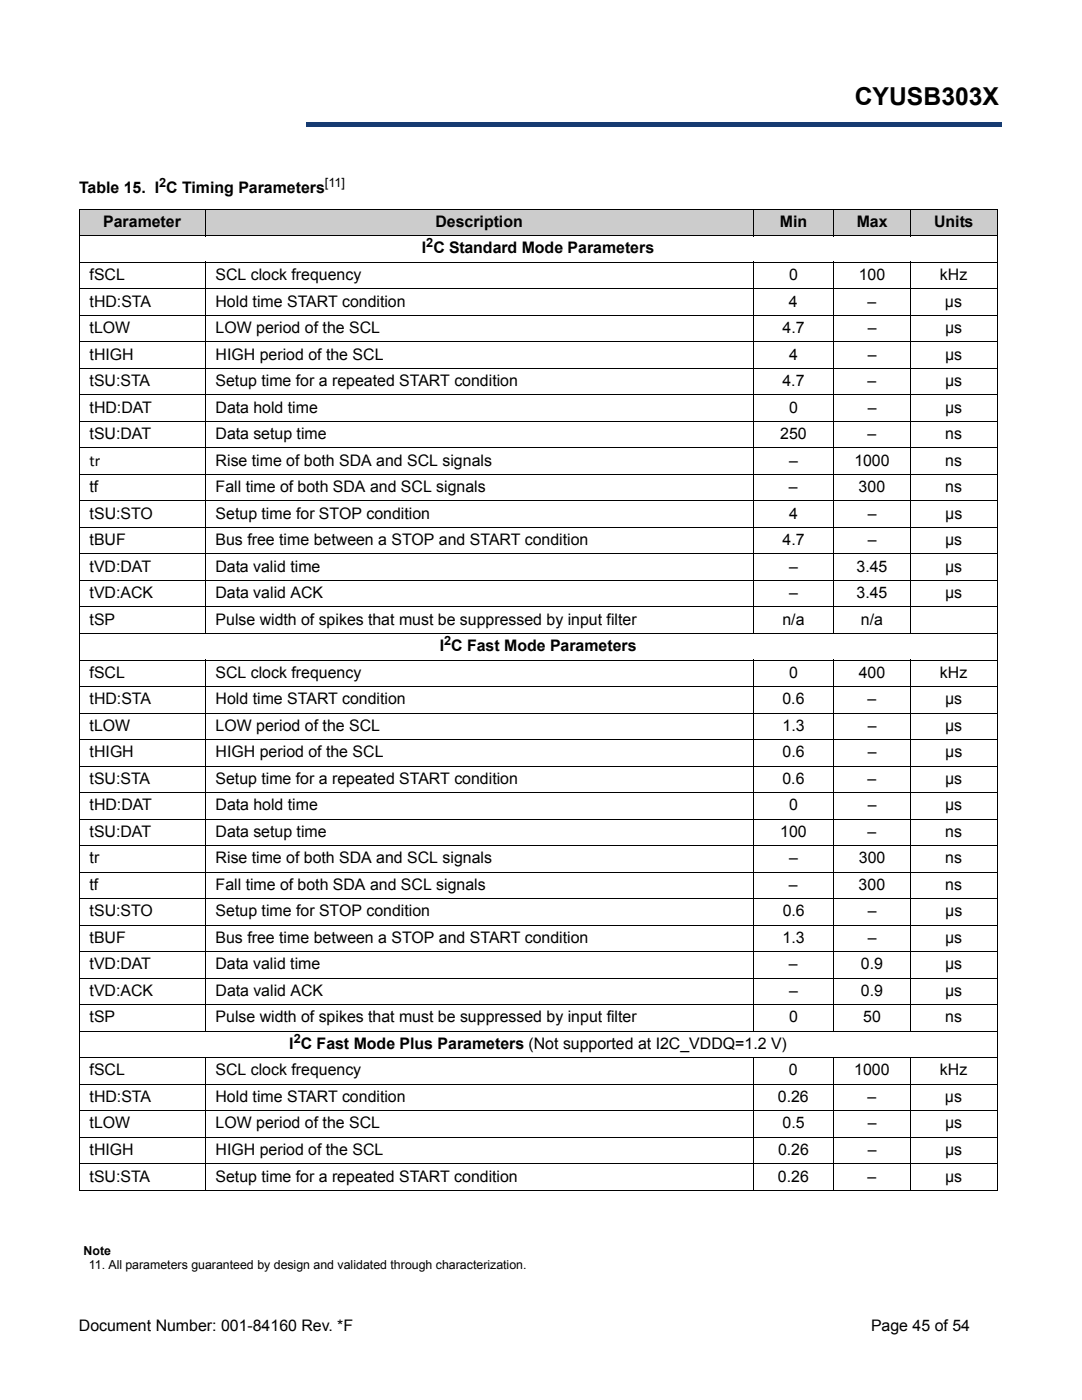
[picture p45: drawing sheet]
<svg xmlns="http://www.w3.org/2000/svg" width="216mm" height="279mm" viewBox="0 0 216 279" stroke-linecap="round" stroke-linejoin="round" font-family="sans-serif">
<defs><g id="words">
<text font-size="4.9" x="170.6" y="20.9">CYUSB303X</text>
<g font-size="3.2">
<text x="15.8" y="38.6">Table 15. I C Timing Parameters</text>
<text x="20.6" y="45.3">Parameter</text>
<text x="86.9" y="45.3">Description</text>
<text x="155.6" y="45.3">Min</text>
<text x="170.9" y="45.3">Max</text>
<text x="186.4" y="45.3">Units</text>
<text x="84.2" y="50.6">I C Standard Mode Parameters</text>
<text x="17.9" y="55.9">fSCL</text>
<text x="43" y="55.9">SCL clock frequency</text>
<text x="157.4" y="55.9">0</text>
<text x="171.3" y="55.9">100</text>
<text x="187.5" y="55.9">kHz</text>
<text x="17.9" y="61.2">tHD:STA</text>
<text x="43" y="61.2">Hold time START condition</text>
<text x="157.4" y="61.2">4</text>
<text x="173.1" y="61.2">–</text>
<text x="188.6" y="61.2">µs</text>
<text x="17.9" y="66.5">tLOW</text>
<text x="17.9" y="71.8">tHIGH</text>
<text x="43" y="66.5">LOW period of the SCL</text>
<text x="43" y="71.8">HIGH period of the SCL</text>
<text x="156.2" y="66.5">4.7</text>
<text x="157.5" y="71.8">4</text>
<text x="173.2" y="71.8">–</text>
<text x="173.2" y="66.5">–</text>
<text x="188.6" y="71.8">µs</text>
<text x="188.6" y="66.5">µs</text>
<text x="17.9" y="77">tSU:STA</text>
<text x="43" y="77">Setup time for a repeated START condition</text>
<text x="156.1" y="77">4.7</text>
<text x="173.1" y="77">–</text>
<text x="188.6" y="77">µs</text>
<text x="17.9" y="82.3">tHD:DAT</text>
<text x="43" y="82.3">Data hold time</text>
<text x="157.5" y="82.3">0</text>
<text x="173.1" y="82.3">–</text>
<text x="188.6" y="82.3">µs</text>
<text x="17.9" y="87.6">tSU:DAT</text>
<text x="43" y="87.6">Data setup time</text>
<text x="155.7" y="87.6">250</text>
<text x="173.1" y="87.6">–</text>
<text x="188.6" y="87.6">ns</text>
<text x="17.9" y="92.9">tr</text>
<text x="43" y="92.9">Rise time of both SDA and SCL signals</text>
<text x="157.4" y="92.9">–</text>
<text x="170.5" y="92.9">1000</text>
<text x="188.6" y="92.9">ns</text>
<text x="17.9" y="98.2">tf</text>
<text x="43" y="98.2">Fall time of both SDA and SCL signals</text>
<text x="157.4" y="98.2">–</text>
<text x="171.3" y="98.2">300</text>
<text x="188.6" y="98.2">ns</text>
<text x="17.9" y="103.5">tSU:STO</text>
<text x="43" y="103.5">Setup time for STOP condition</text>
<text x="157.5" y="103.5">4</text>
<text x="173.2" y="103.5">–</text>
<text x="188.6" y="103.5">µs</text>
<text x="17.9" y="108.8">tBUF</text>
<text x="43" y="108.8">Bus free time between a STOP and START condition</text>
<text x="156.2" y="108.8">4.7</text>
<text x="173.1" y="108.8">–</text>
<text x="188.6" y="108.8">µs</text>
<text x="17.9" y="114.1">tVD:DAT</text>
<text x="17.9" y="119.4">tVD:ACK</text>
<text x="43" y="114.1">Data valid time</text>
<text x="43" y="119.4">Data valid ACK</text>
<text x="157.4" y="119.4">–</text>
<text x="157.4" y="114.1">–</text>
<text x="170.9" y="119.4">3.45</text>
<text x="170.9" y="114.1">3.45</text>
<text x="188.6" y="114.1">µs</text>
<text x="188.6" y="119.4">µs</text>
<text x="17.9" y="124.7">tSP</text>
<text x="43" y="124.7">Pulse width of spikes that must be suppressed by input filter</text>
<text x="156.1" y="124.7">n/a</text>
<text x="171.8" y="124.7">n/a</text>
<text x="87.7" y="130">I C Fast Mode Parameters</text>
<text x="17.9" y="135.3">fSCL</text>
<text x="43" y="135.3">SCL clock frequency</text>
<text x="157.4" y="135.3">0</text>
<text x="171.3" y="135.3">400</text>
<text x="187.5" y="135.3">kHz</text>
<text x="17.9" y="140.5">tHD:STA</text>
<text x="43" y="140.5">Hold time START condition</text>
<text x="156.1" y="140.5">0.6</text>
<text x="173.1" y="140.5">–</text>
<text x="188.6" y="140.5">µs</text>
<text x="17.9" y="145.8">tLOW</text>
<text x="43" y="145.8">LOW period of the SCL</text>
<text x="156.2" y="145.8">1.3</text>
<text x="173.2" y="145.8">–</text>
<text x="188.6" y="145.8">µs</text>
<text x="17.9" y="151.1">tHIGH</text>
<text x="43" y="151.1">HIGH period of the SCL</text>
<text x="156.2" y="151.1">0.6</text>
<text x="173.2" y="151.1">–</text>
<text x="188.6" y="151.1">µs</text>
<text x="17.9" y="156.4">tSU:STA</text>
<text x="17.9" y="161.7">tHD:DAT</text>
<text x="43" y="156.4">Setup time for a repeated START condition</text>
<text x="43" y="161.7">Data hold time</text>
<text x="156.1" y="156.4">0.6</text>
<text x="157.5" y="161.7">0</text>
<text x="173.1" y="156.4">–</text>
<text x="173.1" y="161.7">–</text>
<text x="188.6" y="156.4">µs</text>
<text x="188.6" y="161.7">µs</text>
<text x="17.9" y="167">tSU:DAT</text>
<text x="43" y="167">Data setup time</text>
<text x="155.7" y="167">100</text>
<text x="173.1" y="167">–</text>
<text x="188.6" y="167">ns</text>
<text x="17.9" y="172.3">tr</text>
<text x="43" y="172.3">Rise time of both SDA and SCL signals</text>
<text x="157.4" y="172.3">–</text>
<text x="171.4" y="172.3">300</text>
<text x="188.6" y="172.3">ns</text>
<text x="17.9" y="177.6">tf</text>
<text x="43" y="177.6">Fall time of both SDA and SCL signals</text>
<text x="157.4" y="177.6">–</text>
<text x="171.3" y="177.6">300</text>
<text x="188.6" y="177.6">ns</text>
<text x="17.9" y="182.9">tSU:STO</text>
<text x="43" y="182.9">Setup time for STOP condition</text>
<text x="156.2" y="182.9">0.6</text>
<text x="173.2" y="182.9">–</text>
<text x="188.6" y="182.9">µs</text>
<text x="17.9" y="188.2">tBUF</text>
<text x="43" y="188.2">Bus free time between a STOP and START condition</text>
<text x="156.2" y="188.2">1.3</text>
<text x="173.1" y="188.2">–</text>
<text x="188.6" y="188.2">µs</text>
<text x="17.9" y="193.5">tVD:DAT</text>
<text x="43" y="193.5">Data valid time</text>
<text x="157.4" y="193.5">–</text>
<text x="171.8" y="193.5">0.9</text>
<text x="188.6" y="193.5">µs</text>
<text x="17.9" y="198.8">tVD:ACK</text>
<text x="43" y="198.8">Data valid ACK</text>
<text x="157.4" y="198.8">–</text>
<text x="171.8" y="198.8">0.9</text>
<text x="188.6" y="198.8">µs</text>
<text x="17.9" y="204">tSP</text>
<text x="43" y="204">Pulse width of spikes that must be suppressed by input filter</text>
<text x="57.7" y="209.3">I C Fast Mode Plus Parameters (Not supported at I2C_VDDQ=1.2 V)</text>
<text x="157.5" y="204">0</text>
<text x="172.2" y="204">50</text>
<text x="188.6" y="204">ns</text>
<text x="17.9" y="214.6">fSCL</text>
<text x="43" y="214.6">SCL clock frequency</text>
<text x="157.4" y="214.6">0</text>
<text x="170.5" y="214.6">1000</text>
<text x="187.5" y="214.6">kHz</text>
<text x="17.9" y="219.9">tHD:STA</text>
<text x="43" y="219.9">Hold time START condition</text>
<text x="155.2" y="219.9">0.26</text>
<text x="173.1" y="219.9">–</text>
<text x="188.6" y="219.9">µs</text>
<text x="17.9" y="225.2">tLOW</text>
<text x="43" y="225.2">LOW period of the SCL</text>
<text x="156.2" y="225.2">0.5</text>
<text x="173.2" y="225.2">–</text>
<text x="188.6" y="225.2">µs</text>
<text x="17.9" y="230.5">tHIGH</text>
<text x="43" y="230.5">HIGH period of the SCL</text>
<text x="155.3" y="230.5">0.26</text>
<text x="173.1" y="230.5">–</text>
<text x="188.6" y="230.5">µs</text>
<text x="17.9" y="235.8">tSU:STA</text>
<text x="43" y="235.8">Setup time for a repeated START condition</text>
<text x="155.2" y="235.8">0.26</text>
<text x="173.1" y="235.8">–</text>
<text x="188.6" y="235.8">µs</text>
<text x="15.7" y="265.6">Document Number: 001-84160 Rev. *F</text>
<text x="173.8" y="265.6">Page 45 of 54</text>
</g>
<g font-size="2.5">
<text x="31.7" y="37.3">2</text>
<text x="64.8" y="37.3">[11]</text>
<text x="85.1" y="49.3">2</text>
<text x="88.6" y="128.7">2</text>
<text x="58.6" y="208.1">2</text>
<text x="16.7" y="250.5">Note</text>
<text x="17.7" y="253.3">11. All parameters guaranteed by design and validated through characterization.</text>
</g>
</g></defs>
<path d="M61 24.4h138.8v.9h-138.8z" fill="#163b71"/>
<path d="M61 24.4h138.9" fill="none" stroke="#163b71" stroke-width=".2"/>
<path d="M199.7 24.4h.2v1h-.2z" fill="#163b71"/>
<path d="M61 25.3h138.8" fill="none" stroke="#163b71" stroke-width=".2"/>
<path d="M61 24.3h.1v1h-.1z" fill="#163b71"/>
<path d="M15.8 8.6h45.2v18h-45.2z" fill="#fff"/>
<g fill="#ccc">
<path d="M15.8 41.8h25.1v5.3h-25.1z"/>
<path d="M40.9 41.8h109.4v5.3h-109.4z"/>
<path d="M150.3 41.8h16.1v5.3h-16.1z"/>
<path d="M166.4 41.8h15.2v5.3h-15.2z"/>
<path d="M181.6 41.8h17.4v5.3h-17.4z"/>
</g>
<g fill="none" stroke="#000" stroke-width=".2">
<path d="M15.7 41.8h183.4M15.7 47.1h183.4M15.7 52.3h183.4M15.7 57.6h183.4M15.8 41.8v195.7M40.9 41.7v5.4M40.9 52.3v74.2M150.3 41.7v5.4M150.3 52.3v74.2M166.4 41.7v5.4M166.4 52.3v74.2M181.6 41.7v5.4"/>
<path d="M181.6 52.3v74.2M199 41.8v195.7M15.7 62.9h183.4M15.7 68.2h183.4M15.7 73.5h183.4M15.7 78.8h183.4M15.7 84.1h183.4M15.7 89.4h183.4M15.7 94.7h183.4M15.7 100h183.4M15.7 105.3h183.4M15.7 110.6h183.4"/>
<path d="M15.7 115.8h183.4M15.7 121.1h183.4M15.7 126.4h183.4M15.7 131.7h183.4M15.7 137h183.4M40.9 131.6v74.3M150.3 131.6v74.3M166.4 131.6v74.3M181.6 131.6v74.3M15.7 142.3h183.4M15.7 147.6h183.4M15.7 152.9h183.4"/>
<path d="M15.7 158.2h183.4M15.7 163.5h183.4M15.7 168.8h183.4M15.7 174.1h183.4M15.7 179.3h183.4M15.7 184.6h183.4M15.7 189.9h183.4M15.7 195.2h183.4M15.7 200.5h183.4M15.7 205.8h183.4M15.7 211.1h183.4M15.7 216.4h183.4"/>
<path d="M40.9 211v26.7M150.3 211v26.7M166.4 211v26.7M181.6 211v26.7M15.7 221.7h183.4M15.7 227h183.4M15.7 232.3h183.4M15.7 237.6h183.4"/>
</g>
<use href="#words"/>
</svg>
